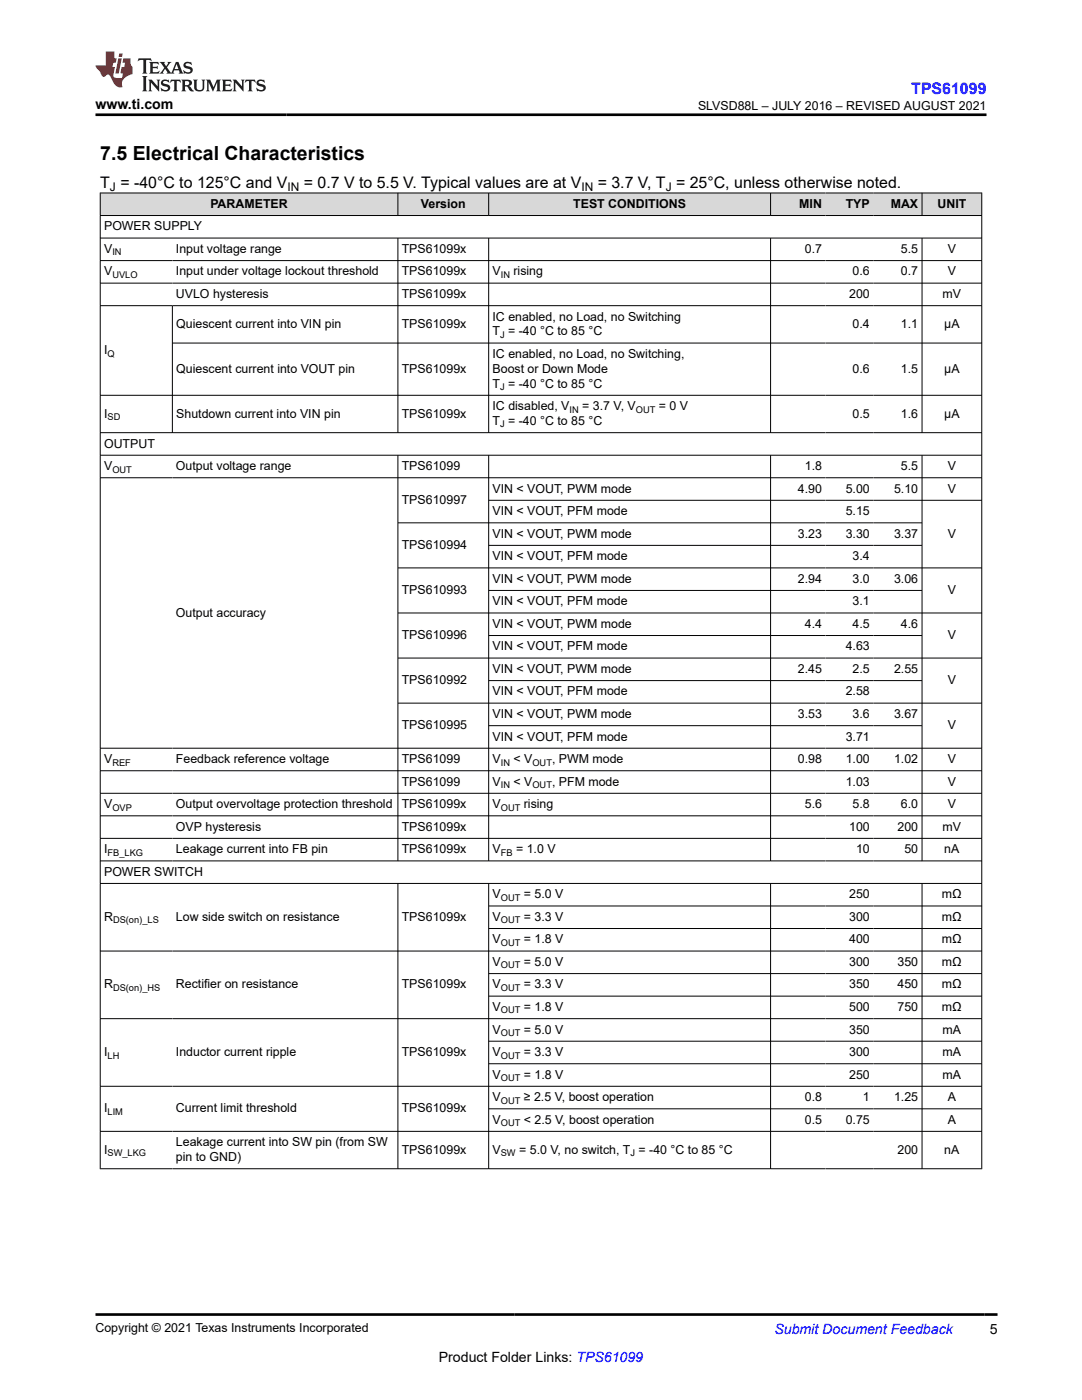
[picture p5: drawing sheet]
<svg xmlns="http://www.w3.org/2000/svg" width="216mm" height="279mm" viewBox="0 0 216 279" stroke-linecap="round" stroke-linejoin="round" font-family="sans-serif">
<defs><g id="words">
<text font-size="3.9" x="20" y="32">7.5 Electrical Characteristics</text>
<text font-size="3.2" fill="#00f" x="181.8" y="18.7">TPS61099</text>
<g font-size="3.2">
<text x="20" y="37.5">T = -40°C to 125°C and V</text>
<text x="60.6" y="37.5">= 0.7 V to 5.5 V. Typical values are at V</text>
<text x="119.3" y="37.5">= 3.7 V, T = 25°C, unless otherwise noted.</text>
</g>
<g font-size="2.8">
<text x="19" y="21.8">www.ti.com</text>
<text x="197.5" y="266.1">5</text>
<text x="87.6" y="271.7">Product Folder Links: TPS61099</text>
</g>
<text font-size="2.8" fill="#00f" x="154.5" y="266.2">Submit Document Feedback</text>
<g font-size="2.5">
<text x="139.3" y="21.9">SLVSD88L – JULY 2016 – REVISED AUGUST 2021</text>
<text x="42" y="41.5">PARAMETER</text>
<text x="84" y="41.5">Version</text>
<text x="114.4" y="41.5">TEST CONDITIONS</text>
<text x="159.5" y="41.5">MIN</text>
<text x="168.7" y="41.5">TYP</text>
<text x="177.7" y="41.5">MAX</text>
<text x="187.1" y="41.5">UNIT</text>
<text x="20.8" y="46">POWER SUPPLY</text>
<text x="20.8" y="50.5">V</text>
<text x="35.1" y="50.5">Input voltage range</text>
<text x="80.2" y="50.5">TPS61099x</text>
<text x="160.6" y="50.5">0.7</text>
<text x="179.8" y="50.5">5.5</text>
<text x="189.1" y="50.5">V</text>
<text x="20.8" y="55">V</text>
<text x="35.1" y="55">Input under voltage lockout threshold</text>
<text x="35.1" y="59.5">UVLO hysteresis</text>
<text x="80.2" y="55">TPS61099x</text>
<text x="80.2" y="59.5">TPS61099x</text>
<text x="98.3" y="55">V</text>
<text x="102.5" y="55">rising</text>
<text x="169.4" y="59.5">200</text>
<text x="170.1" y="55">0.6</text>
<text x="179.8" y="55">0.7</text>
<text x="188.1" y="59.5">mV</text>
<text x="189.1" y="55">V</text>
<text x="35.2" y="65.4">Quiescent current into VIN pin</text>
<text x="80.2" y="65.4">TPS61099x</text>
<text x="98.3" y="64">IC enabled, no Load, no Switching</text>
<text x="170.1" y="65.4">0.4</text>
<text x="179.8" y="65.4">1.1</text>
<text x="188.4" y="65.4">µA</text>
<text x="20.8" y="70.7">I</text>
<text x="98.3" y="66.9">T = -40 °C to 85 °C</text>
<text x="98.3" y="71.4">IC enabled, no Load, no Switching,</text>
<text x="35.2" y="74.4">Quiescent current into VOUT pin</text>
<text x="80.2" y="74.4">TPS61099x</text>
<text x="98.3" y="74.4">Boost or Down Mode</text>
<text x="98.3" y="77.4">T = -40 °C to 85 °C</text>
<text x="170.1" y="74.4">0.6</text>
<text x="179.8" y="74.4">1.5</text>
<text x="188.4" y="74.4">µA</text>
<text x="20.8" y="83.3">I</text>
<text x="35.2" y="83.3">Shutdown current into VIN pin</text>
<text x="80.2" y="83.3">TPS61099x</text>
<text x="98.3" y="81.9">IC disabled, V</text>
<text x="116.2" y="81.9">= 3.7 V, V</text>
<text x="131.5" y="81.9">= 0 V</text>
<text x="170.1" y="83.3">0.5</text>
<text x="179.8" y="83.3">1.6</text>
<text x="188.4" y="83.3">µA</text>
<text x="20.8" y="89.3">OUTPUT</text>
<text x="98.3" y="84.8">T = -40 °C to 85 °C</text>
<text x="20.8" y="93.8">V</text>
<text x="35.1" y="93.8">Output voltage range</text>
<text x="80.2" y="93.8">TPS61099</text>
<text x="160.6" y="93.8">1.8</text>
<text x="179.8" y="93.8">5.5</text>
<text x="189.1" y="93.8">V</text>
<text x="80.2" y="100.6">TPS610997</text>
<text x="98.3" y="98.3">VIN &lt; VOUT, PWM mode</text>
<text x="159.2" y="98.3">4.90</text>
<text x="168.7" y="98.3">5.00</text>
<text x="178.4" y="98.3">5.10</text>
<text x="189.1" y="98.3">V</text>
<text x="98.3" y="102.8">VIN &lt; VOUT, PFM mode</text>
<text x="98.3" y="107.3">VIN &lt; VOUT, PWM mode</text>
<text x="159.2" y="107.3">3.23</text>
<text x="168.7" y="102.8">5.15</text>
<text x="168.7" y="107.3">3.30</text>
<text x="178.4" y="107.3">3.37</text>
<text x="189.1" y="107.3">V</text>
<text x="80.2" y="109.6">TPS610994</text>
<text x="98.3" y="111.8">VIN &lt; VOUT, PFM mode</text>
<text x="170.1" y="111.8">3.4</text>
<text x="80.2" y="118.5">TPS610993</text>
<text x="98.3" y="116.3">VIN &lt; VOUT, PWM mode</text>
<text x="159.2" y="116.3">2.94</text>
<text x="170.1" y="116.3">3.0</text>
<text x="178.4" y="116.3">3.06</text>
<text x="189.1" y="118.5">V</text>
<text x="35.1" y="123">Output accuracy</text>
<text x="98.3" y="120.8">VIN &lt; VOUT, PFM mode</text>
<text x="98.3" y="125.3">VIN &lt; VOUT, PWM mode</text>
<text x="160.6" y="125.3">4.4</text>
<text x="170.1" y="120.8">3.1</text>
<text x="170.1" y="125.3">4.5</text>
<text x="179.8" y="125.3">4.6</text>
<text x="80.2" y="127.5">TPS610996</text>
<text x="98.3" y="129.8">VIN &lt; VOUT, PFM mode</text>
<text x="168.7" y="129.8">4.63</text>
<text x="189.1" y="127.5">V</text>
<text x="80.2" y="136.5">TPS610992</text>
<text x="98.3" y="134.3">VIN &lt; VOUT, PWM mode</text>
<text x="159.2" y="134.3">2.45</text>
<text x="170.1" y="134.3">2.5</text>
<text x="178.4" y="134.3">2.55</text>
<text x="189.1" y="136.5">V</text>
<text x="98.3" y="138.8">VIN &lt; VOUT, PFM mode</text>
<text x="98.3" y="143.3">VIN &lt; VOUT, PWM mode</text>
<text x="159.2" y="143.3">3.53</text>
<text x="168.7" y="138.8">2.58</text>
<text x="170.1" y="143.3">3.6</text>
<text x="178.4" y="143.3">3.67</text>
<text x="80.2" y="145.5">TPS610995</text>
<text x="98.3" y="147.8">VIN &lt; VOUT, PFM mode</text>
<text x="168.7" y="147.8">3.71</text>
<text x="189.1" y="145.5">V</text>
<text x="20.8" y="152.3">V</text>
<text x="35.1" y="152.3">Feedback reference voltage</text>
<text x="80.2" y="152.3">TPS61099</text>
<text x="98.3" y="152.3">V</text>
<text x="102.5" y="152.3">&lt; V</text>
<text x="110.1" y="152.3">, PWM mode</text>
<text x="159.2" y="152.3">0.98</text>
<text x="168.7" y="152.3">1.00</text>
<text x="178.4" y="152.3">1.02</text>
<text x="189.1" y="152.3">V</text>
<text x="20.8" y="161.3">V</text>
<text x="35.1" y="161.3">Output overvoltage protection threshold</text>
<text x="80.2" y="156.8">TPS61099</text>
<text x="80.2" y="161.3">TPS61099x</text>
<text x="98.3" y="156.8">V</text>
<text x="98.3" y="161.3">V</text>
<text x="102.5" y="156.8">&lt; V</text>
<text x="104.5" y="161.3">rising</text>
<text x="110.1" y="156.8">, PFM mode</text>
<text x="160.6" y="161.3">5.6</text>
<text x="168.7" y="156.8">1.03</text>
<text x="170.1" y="161.3">5.8</text>
<text x="179.8" y="161.3">6.0</text>
<text x="189.1" y="156.8">V</text>
<text x="189.1" y="161.3">V</text>
<text x="35.1" y="165.8">OVP hysteresis</text>
<text x="80.2" y="165.8">TPS61099x</text>
<text x="169.4" y="165.8">100</text>
<text x="179.1" y="165.8">200</text>
<text x="188.1" y="165.8">mV</text>
<text x="20.8" y="170.3">I</text>
<text x="35.1" y="170.3">Leakage current into FB pin</text>
<text x="80.2" y="170.3">TPS61099x</text>
<text x="98.3" y="170.3">V</text>
<text x="103" y="170.3">= 1.0 V</text>
<text x="170.8" y="170.3">10</text>
<text x="180.5" y="170.3">50</text>
<text x="188.4" y="170.3">nA</text>
<text x="20.8" y="174.8">POWER SWITCH</text>
<text x="98.3" y="179.3">V</text>
<text x="104.5" y="179.3">= 5.0 V</text>
<text x="169.4" y="179.3">250</text>
<text x="188" y="179.3">mΩ</text>
<text x="20.8" y="183.8">R</text>
<text x="35.1" y="183.8">Low side switch on resistance</text>
<text x="80.2" y="183.8">TPS61099x</text>
<text x="98.3" y="183.8">V</text>
<text x="104.5" y="183.8">= 3.3 V</text>
<text x="169.4" y="183.8">300</text>
<text x="188" y="183.8">mΩ</text>
<text x="98.3" y="188.3">V</text>
<text x="104.5" y="188.3">= 1.8 V</text>
<text x="169.4" y="188.3">400</text>
<text x="188" y="188.3">mΩ</text>
<text x="20.8" y="197.3">R</text>
<text x="35.1" y="197.3">Rectifier on resistance</text>
<text x="80.2" y="197.3">TPS61099x</text>
<text x="98.3" y="192.8">V</text>
<text x="98.3" y="197.3">V</text>
<text x="104.5" y="192.8">= 5.0 V</text>
<text x="104.5" y="197.3">= 3.3 V</text>
<text x="169.4" y="192.8">300</text>
<text x="169.4" y="197.3">350</text>
<text x="179.1" y="192.8">350</text>
<text x="179.1" y="197.3">450</text>
<text x="188" y="192.8">mΩ</text>
<text x="188" y="197.3">mΩ</text>
<text x="98.3" y="201.8">V</text>
<text x="104.5" y="201.8">= 1.8 V</text>
<text x="169.4" y="201.8">500</text>
<text x="179.1" y="201.8">750</text>
<text x="188" y="201.8">mΩ</text>
<text x="98.3" y="206.3">V</text>
<text x="104.5" y="206.3">= 5.0 V</text>
<text x="169.4" y="206.3">350</text>
<text x="188.1" y="206.3">mA</text>
<text x="20.8" y="210.8">I</text>
<text x="35.1" y="210.8">Inductor current ripple</text>
<text x="80.2" y="210.8">TPS61099x</text>
<text x="98.3" y="210.8">V</text>
<text x="98.3" y="215.3">V</text>
<text x="104.5" y="210.8">= 3.3 V</text>
<text x="104.5" y="215.3">= 1.8 V</text>
<text x="169.4" y="210.8">300</text>
<text x="169.4" y="215.3">250</text>
<text x="188.1" y="210.8">mA</text>
<text x="188.1" y="215.3">mA</text>
<text x="98.3" y="219.8">V</text>
<text x="104.5" y="219.8">≥ 2.5 V, boost operation</text>
<text x="160.6" y="219.8">0.8</text>
<text x="172.2" y="219.8">1</text>
<text x="178.4" y="219.8">1.25</text>
<text x="189.1" y="219.8">A</text>
<text x="20.8" y="222">I</text>
<text x="35.1" y="222">Current limit threshold</text>
<text x="80.2" y="222">TPS61099x</text>
<text x="98.3" y="224.2">V</text>
<text x="104.5" y="224.2">&lt; 2.5 V, boost operation</text>
<text x="160.6" y="224.2">0.5</text>
<text x="168.7" y="224.2">0.75</text>
<text x="189.1" y="224.2">A</text>
<text x="20.8" y="230.2">I</text>
<text x="35.1" y="228.7">Leakage current into SW pin (from SW</text>
<text x="35.1" y="231.7">pin to GND)</text>
<text x="80.2" y="230.2">TPS61099x</text>
<text x="98.3" y="230.2">V</text>
<text x="103.6" y="230.2">= 5.0 V, no switch, T = -40 °C to 85 °C</text>
<text x="179.1" y="230.2">200</text>
<text x="188.4" y="230.2">nA</text>
<text x="19" y="265.9">Copyright © 2021 Texas Instruments Incorporated</text>
</g>
<g font-size="2.4">
<text x="21.9" y="38.1">J</text>
<text x="57.4" y="38.1">IN</text>
<text x="116" y="38.1">IN</text>
<text x="132.8" y="38.1">J</text>
</g>
<g font-size="1.9">
<text x="22.4" y="51">IN</text>
<text x="22.4" y="55.5">UVLO</text>
<text x="99.9" y="55.5">IN</text>
<text x="21.5" y="71.2">Q</text>
<text x="99.8" y="67.4">J</text>
<text x="99.8" y="77.8">J</text>
<text x="21.5" y="83.8">SD</text>
<text x="113.7" y="82.3">IN</text>
<text x="126.9" y="82.3">OUT</text>
<text x="99.8" y="85.3">J</text>
<text x="22.4" y="94.3">OUT</text>
<text x="22.4" y="152.8">REF</text>
<text x="99.9" y="152.8">IN</text>
<text x="106.2" y="152.8">OUT</text>
<text x="22.4" y="161.8">OVP</text>
<text x="99.9" y="157.3">IN</text>
<text x="99.9" y="161.8">OUT</text>
<text x="106.2" y="157.3">OUT</text>
<text x="21.5" y="170.8">FB_LKG</text>
<text x="99.9" y="170.8">FB</text>
<text x="99.9" y="179.8">OUT</text>
<text x="22.6" y="184.3">DS(on)_LS</text>
<text x="99.9" y="184.3">OUT</text>
<text x="99.9" y="188.8">OUT</text>
<text x="22.6" y="197.8">DS(on)_HS</text>
<text x="99.9" y="193.3">OUT</text>
<text x="99.9" y="197.8">OUT</text>
<text x="99.9" y="202.3">OUT</text>
<text x="99.9" y="206.8">OUT</text>
<text x="21.5" y="211.2">LH</text>
<text x="99.9" y="211.2">OUT</text>
<text x="99.9" y="215.7">OUT</text>
<text x="99.9" y="220.2">OUT</text>
<text x="21.5" y="222.5">LIM</text>
<text x="99.9" y="224.7">OUT</text>
<text x="21.5" y="230.7">SW_LKG</text>
<text x="99.9" y="230.7">SW</text>
<text x="125.8" y="230.7">J</text>
</g>
</g></defs>
<g fill="#d8d8d8">
<path d="M20 38.5h175.9v4.5h-175.9z" fill-rule="evenodd"/>
<path d="M20.1 38.6h59.2v4.4h-59.2z" fill-rule="evenodd"/>
<path d="M79.5 38.6h17.9v4.4h-17.9z" fill-rule="evenodd"/>
<path d="M97.6 38.6h56.1v4.4h-56.1z" fill-rule="evenodd"/>
<path d="M153.8 38.6h10.9v4.4h-10.9z" fill-rule="evenodd"/>
<path d="M164.7 38.6h9.6v4.4h-9.6z" fill-rule="evenodd"/>
<path d="M174.3 38.6h9.6v4.4h-9.6z" fill-rule="evenodd"/>
<path d="M184 38.6h11.8v4.4h-11.8z" fill-rule="evenodd"/>
</g>
<g fill="none" stroke="#000" stroke-width=".2">
<path d="M19.9 38.5h176.1M20 38.5v194.8M79.4 38.5v4.6M97.5 38.5v4.6M153.8 38.5v4.6M184 38.5v4.6M195.9 38.5v194.8M19.9 43h176.1M19.9 47.5h176.1M19.9 52h176.1M19.9 56.5h176.1M79.4 47.5v38.9"/>
<path d="M97.5 47.5v38.9M153.8 47.5v38.9M184 47.5v38.9M19.9 61h176.1M19.9 78.9h176.1M34.4 61v25.4M34.4 68.5h161.6M19.9 86.4h176.1M19.9 90.8h176.1M19.9 95.3h176.1M79.4 90.8v81.1M97.5 90.8v81.1"/>
<path d="M97.5 99.8h98.5M153.8 90.8v81.1M184 90.8v81.1M79.4 113.3h116.6M97.5 108.8h86.5M97.5 117.8h86.5M184 104.3h-104.6M79.4 122.3h116.6M79.4 131.3h116.6M97.5 126.8h86.5M97.5 135.8h86.5M19.9 153.8h176.1"/>
<path d="M19.9 158.3h176.1M79.4 140.3h116.6M97.5 144.8h86.5M196 149.3h-176.1M19.9 162.8h176.1M19.9 167.3h176.1M19.9 171.8h176.1M19.9 176.3h176.1M79.4 176.3v57M97.5 176.3v57M153.8 176.3v57M184 176.3v57"/>
<path d="M19.9 189.8h176.1M97.5 180.8h98.5M97.5 185.3h98.5M97.5 194.3h98.5M97.5 198.8h98.5M19.9 203.3h176.1M19.9 216.8h176.1M97.5 207.8h98.5M97.5 212.3h98.5M19.9 233.2h176.1M97.5 221.3h98.5M196 225.8h-176.1"/>
</g>
<path d="M27.7 11.6l-.2 .6 .5-.2h.6v.1v2.2l-.2 .4h1l-.2-.4v-2.2v-.1h.5l.5 .2-.1-.6zM29.8 12.4l.2 .3v1.6l-.2 .4h1.9l.1-.6a1.08 1.08 0 0 1-1.3 .2v-.7h.6l.4 .2v-.7l-.4 .2h-.6v-.5l.2-.2a1 1 0 0 1 1 .3l-.1-.5zM31.8 12.4l1 1.1-1 1.2h.9l-.2-.2 .4-.8 .5 .8-.2 .2h1.6l-.2-.2 .1-.5h1l.1 .5-.1 .2h.9l-.2-.4-.8-1.9h-.5l-1 2.1-.8-1.1 .9-1h-.8l.2 .2-.5 .6-.3-.6 .1-.2zM35.2 12.8l.4 1h-.8zM36.8 12.5a.65 .65 0 0 0-.2 .7 .65 .65 0 0 0 .6 .5l.7 .1 .1 .3a.79 .79 0 0 1-.7 .4 .79 .79 0 0 1-.7-.5l.1 .7 .2-.1a.93 .93 0 0 0 1.1 0 .93 .93 0 0 0 .4-.9 1.46 1.46 0 0 0-1.2-.6l-.1-.3a1.09 1.09 0 0 1 1.2 .2l-.2-.6-.1 .1-.6-.2zM28.4 15.2l.2 .4v2.2l-.2 .4h1l-.2-.4v-2.2l.2-.4zM29.6 15.9l.2 .4v1.5l-.2 .4h.8l-.3-.4v-1.3l1.7 1.8v-2l.2-.4h-.8l.2 .2 .1 1.1-1.2-1.3zM32.3 16a.65 .65 0 0 0-.2 .8 .65 .65 0 0 0 .7 .4l.6 .2 .1 .2a.79 .79 0 0 1-.7 .4 .79 .79 0 0 1-.7-.5l.1 .7 .2-.1a.93 .93 0 0 0 1.1 .1 .93 .93 0 0 0 .4-1 1.46 1.46 0 0 0-1.2-.5l-.1-.4a1.09 1.09 0 0 1 1.2 .2l-.2-.6-.1 .1-.6-.1zM34.1 15.9l-.1 .6a.63 .63 0 0 1 .7-.3l.1 1.6-.3 .4h1l-.2-.4v-1.6a.66 .66 0 0 1 .8 .3l-.1-.6zM36.2 15.9l.2 .4v1.5l-.2 .4h.9l-.2-.2v-.7h.5l.1 .2a.79 .79 0 0 0 1.2 .6l-1-.9a.61 .61 0 0 0 .6-.6 .61 .61 0 0 0-.5-.7zM36.9 16.2h.2a.47 .47 0 0 1 .5 .1 .47 .47 0 0 1 .1 .5l-.2 .1-.6 .1zM38.5 15.9l.2 .2a2.27 2.27 0 0 0 .4 2 1.04 1.04 0 0 0 1.7-.7v-1.3l.2-.2h-.8l.2 .4v1.1a.6 .6 0 0 1-.6 .6 .6 .6 0 0 1-.6-.6v-1.1l.3-.4zM41.1 15.9l.2 .4v1.5l-.2 .4h.7l-.2-.4v-1.4l.9 1.9 .8-1.9v1.4l-.2 .4h1l-.3-.4v-1.5l.3-.4h-.8l-.7 1.5-.7-1.5zM44.3 15.9l.2 .4v1.5l-.2 .4h1.9l.1-.6a1.09 1.09 0 0 1-1.3 .2v-.7h.6l.4 .2v-.6l-.4 .2h-.6v-.6l.2-.1a1.01 1.01 0 0 1 1 .3l-.1-.6zM46.4 15.9l.3 .4v1.5l-.3 .4h.8l-.2-.4v-1.3l1.6 1.8v-2l.2-.4h-.7l.2 .2v1.1l-1.2-1.3zM49 15.9l-.1 .6a.63 .63 0 0 1 .8-.3v1.6l-.3 .4h1l-.2-.4v-1.6a.66 .66 0 0 1 .8 .3l-.1-.6zM51.4 16a.65 .65 0 0 0-.2 .8 .65 .65 0 0 0 .6 .4l.6 .2 .2 .2a.79 .79 0 0 1-.8 .4 .79 .79 0 0 1-.6-.5l.1 .7 .2-.1a.93 .93 0 0 0 1 .1 .93 .93 0 0 0 .5-1 1.46 1.46 0 0 0-1.3-.5l-.1-.4a1.09 1.09 0 0 1 1.3 .2l-.2-.6-.2 .1-.5-.1z" fill="#231f20"/>
<path d="M21.1 10.3v2.7h-2.1l.1 .4 .9 1a.95 .95 0 0 0 .9 .9 .59 .59 0 0 1 .6-.4 .59 .59 0 0 1 .5 .3l.4 .8a1.59 1.59 0 0 0 2.1 1.4 1.61 1.61 0 0 1 1-2.3l1-.3-.1-1.5a1.59 1.59 0 0 1-.4-1.7h-1.4l-.2 .9h.5l-.1 .9h-.5l-.2 .9v.3l.4 .1-.2 .9h-.6a.73 .73 0 0 1-1.1-.7l.3-1.5h-.5l.2-.9h.5l.2-.9h-.5v-1.3zM23.6 11.6l-.6 3.1h.7l.6-3.1zM23.8 10.7l-.1 .6h.7l.1-.6z" fill="#ed1c24"/>
<path d="M19 22.9h177.8M19.1 262.3h179.9" fill="none" stroke="#000" stroke-width=".53"/>
<use href="#words"/>
</svg>
